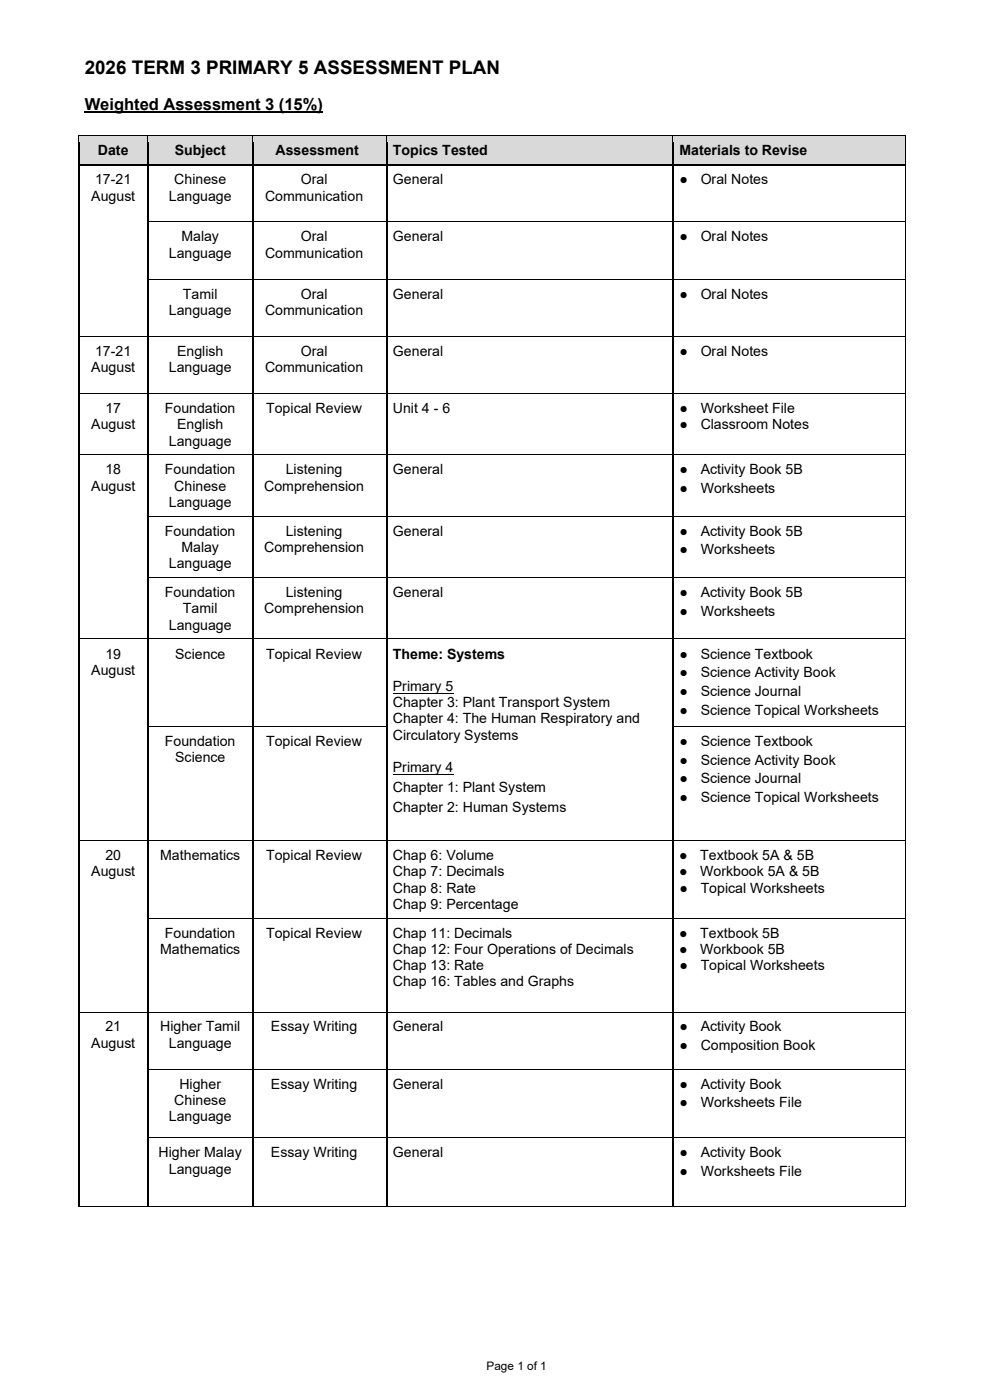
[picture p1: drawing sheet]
<svg xmlns="http://www.w3.org/2000/svg" width="297mm" height="420mm" viewBox="0 0 297 420" stroke-linecap="round" stroke-linejoin="round" font-family="sans-serif">
<defs><g id="words">
<text font-size="5.6" x="25.4" y="22.3">2026 TERM 3 PRIMARY 5 ASSESSMENT PLAN</text>
<text font-size="5" x="25.4" y="33">Weighted Assessment 3 (15%)</text>
<g font-size="4.2">
<text x="29.3" y="46.6">Date</text>
<text x="52.4" y="46.6">Subject</text>
<text x="82.6" y="46.6">Assessment</text>
<text x="117.7" y="46.6">Topics Tested</text>
<text x="203.6" y="46.6">Materials to Revise</text>
<text x="28.5" y="55.3">17-21</text>
<text x="52.2" y="55.3">Chinese</text>
<text x="90.1" y="55.3">Oral</text>
<text x="117.7" y="55.3">General</text>
<text x="203.6" y="55.3">●</text>
<text x="210" y="55.3">Oral Notes</text>
<text x="27.3" y="60.2">August</text>
<text x="50.6" y="60.2">Language</text>
<text x="79.4" y="60.2">Communication</text>
<text x="50.6" y="77.3">Language</text>
<text x="54.4" y="72.4">Malay</text>
<text x="79.4" y="77.3">Communication</text>
<text x="90.1" y="72.4">Oral</text>
<text x="117.7" y="72.4">General</text>
<text x="203.6" y="72.4">●</text>
<text x="210" y="72.4">Oral Notes</text>
<text x="54.8" y="89.6">Tamil</text>
<text x="90.1" y="89.6">Oral</text>
<text x="117.7" y="89.6">General</text>
<text x="203.6" y="89.6">●</text>
<text x="210" y="89.6">Oral Notes</text>
<text x="50.6" y="94.5">Language</text>
<text x="79.4" y="94.5">Communication</text>
<text x="28.5" y="106.8">17-21</text>
<text x="53.1" y="106.8">English</text>
<text x="90.1" y="106.8">Oral</text>
<text x="117.7" y="106.8">General</text>
<text x="203.6" y="106.8">●</text>
<text x="210" y="106.8">Oral Notes</text>
<text x="27.3" y="111.6">August</text>
<text x="50.6" y="111.6">Language</text>
<text x="79.4" y="111.6">Communication</text>
<text x="31.6" y="124">17</text>
<text x="49.4" y="124">Foundation</text>
<text x="79.8" y="124">Topical Review</text>
<text x="117.7" y="124">Unit 4 - 6</text>
<text x="203.6" y="124">●</text>
<text x="210" y="124">Worksheet File</text>
<text x="27.3" y="128.8">August</text>
<text x="53.1" y="128.8">English</text>
<text x="203.6" y="128.8">●</text>
<text x="210" y="128.8">Classroom Notes</text>
<text x="50.6" y="133.7">Language</text>
<text x="31.6" y="142.3">18</text>
<text x="49.4" y="142.3">Foundation</text>
<text x="85.6" y="142.3">Listening</text>
<text x="117.7" y="142.3">General</text>
<text x="203.6" y="142.3">●</text>
<text x="210" y="142.3">Activity Book 5B</text>
<text x="27.3" y="147.2">August</text>
<text x="52.2" y="147.2">Chinese</text>
<text x="79.2" y="147.2">Comprehension</text>
<text x="203.6" y="147.9">●</text>
<text x="210" y="147.9">Worksheets</text>
<text x="50.6" y="152.1">Language</text>
<text x="49.4" y="160.8">Foundation</text>
<text x="85.6" y="160.8">Listening</text>
<text x="117.7" y="160.8">General</text>
<text x="203.6" y="160.8">●</text>
<text x="210" y="160.8">Activity Book 5B</text>
<text x="54.4" y="165.6">Malay</text>
<text x="79.2" y="165.6">Comprehension</text>
<text x="203.6" y="166.3">●</text>
<text x="210" y="166.3">Worksheets</text>
<text x="50.6" y="170.5">Language</text>
<text x="49.4" y="179.1">Foundation</text>
<text x="85.6" y="179.1">Listening</text>
<text x="117.7" y="179.1">General</text>
<text x="203.6" y="179.1">●</text>
<text x="210" y="179.1">Activity Book 5B</text>
<text x="54.8" y="184">Tamil</text>
<text x="79.2" y="184">Comprehension</text>
<text x="203.6" y="184.8">●</text>
<text x="210" y="184.8">Worksheets</text>
<text x="50.6" y="188.9">Language</text>
<text x="31.6" y="197.5">19</text>
<text x="52.5" y="197.5">Science</text>
<text x="79.8" y="197.5">Topical Review</text>
<text x="117.7" y="197.5">Theme: Systems</text>
<text x="203.6" y="197.5">●</text>
<text x="210" y="197.5">Science Textbook</text>
<text x="27.3" y="202.4">August</text>
<text x="203.6" y="203.1">●</text>
<text x="210" y="203.1">Science Activity Book</text>
<text x="117.7" y="207.3">Primary 5</text>
<text x="203.6" y="208.7">●</text>
<text x="210" y="208.7">Science Journal</text>
<text x="117.7" y="212.1">Chapter 3: Plant Transport System</text>
<text x="203.6" y="214.4">●</text>
<text x="210" y="214.4">Science Topical Worksheets</text>
<text x="117.7" y="217">Chapter 4: The Human Respiratory and</text>
<text x="117.7" y="221.9">Circulatory Systems</text>
<text x="49.4" y="223.7">Foundation</text>
<text x="79.8" y="223.7">Topical Review</text>
<text x="203.6" y="223.7">●</text>
<text x="210" y="223.7">Science Textbook</text>
<text x="52.5" y="228.6">Science</text>
<text x="117.7" y="231.6">Primary 4</text>
<text x="203.6" y="229.3">●</text>
<text x="210" y="229.3">Science Activity Book</text>
<text x="117.7" y="237.6">Chapter 1: Plant System</text>
<text x="203.6" y="234.9">●</text>
<text x="210" y="234.9">Science Journal</text>
<text x="117.7" y="243.5">Chapter 2: Human Systems</text>
<text x="203.6" y="240.5">●</text>
<text x="210" y="240.5">Science Topical Worksheets</text>
<text x="27.3" y="262.9">August</text>
<text x="31.6" y="258">20</text>
<text x="48" y="258">Mathematics</text>
<text x="79.8" y="258">Topical Review</text>
<text x="117.7" y="258">Chap 6: Volume</text>
<text x="117.7" y="262.9">Chap 7: Decimals</text>
<text x="203.5" y="258">●</text>
<text x="203.5" y="262.9">●</text>
<text x="209.9" y="258">Textbook 5A &amp; 5B</text>
<text x="209.9" y="262.9">Workbook 5A &amp; 5B</text>
<text x="117.7" y="267.8">Chap 8: Rate</text>
<text x="203.6" y="267.8">●</text>
<text x="210" y="267.8">Topical Worksheets</text>
<text x="117.7" y="272.7">Chap 9: Percentage</text>
<text x="49.4" y="281.3">Foundation</text>
<text x="79.8" y="281.3">Topical Review</text>
<text x="117.7" y="281.3">Chap 11: Decimals</text>
<text x="203.5" y="281.3">●</text>
<text x="209.9" y="281.3">Textbook 5B</text>
<text x="48" y="286.2">Mathematics</text>
<text x="117.7" y="286.2">Chap 12: Four Operations of Decimals</text>
<text x="203.5" y="286.2">●</text>
<text x="209.9" y="286.2">Workbook 5B</text>
<text x="117.7" y="291.1">Chap 13: Rate</text>
<text x="203.6" y="291.1">●</text>
<text x="210" y="291.1">Topical Worksheets</text>
<text x="117.7" y="295.9">Chap 16: Tables and Graphs</text>
<text x="31.6" y="309.4">21</text>
<text x="48" y="309.4">Higher Tamil</text>
<text x="81.2" y="309.4">Essay Writing</text>
<text x="117.7" y="309.4">General</text>
<text x="203.6" y="309.4">●</text>
<text x="210" y="309.4">Activity Book</text>
<text x="27.3" y="314.3">August</text>
<text x="50.6" y="314.3">Language</text>
<text x="203.6" y="315.1">●</text>
<text x="210" y="315.1">Composition Book</text>
<text x="53.8" y="326.6">Higher</text>
<text x="81.2" y="326.6">Essay Writing</text>
<text x="117.7" y="326.6">General</text>
<text x="203.6" y="326.6">●</text>
<text x="210" y="326.6">Activity Book</text>
<text x="52.2" y="331.5">Chinese</text>
<text x="203.6" y="332.2">●</text>
<text x="210" y="332.2">Worksheets File</text>
<text x="50.6" y="336.4">Language</text>
<text x="47.5" y="347.2">Higher Malay</text>
<text x="81.2" y="347.2">Essay Writing</text>
<text x="117.7" y="347.2">General</text>
<text x="203.6" y="347.2">●</text>
<text x="210" y="347.2">Activity Book</text>
<text x="50.6" y="352.1">Language</text>
<text x="203.6" y="352.8">●</text>
<text x="210" y="352.8">Worksheets File</text>
</g>
<text font-size="3.5" x="145.9" y="410.9">Page 1 of 1</text>
</g></defs>
<path d="M25.4 33.5h71.4v.5h-71.4z" fill-rule="evenodd" fill="#000"/>
<g fill="#d9d9d9">
<path d="M23.8 40.9h20.3v8.4h-20.3z" fill-rule="evenodd"/>
<path d="M25.4 42.6h17.1v4.9h-17.1z" fill-rule="evenodd"/>
<path d="M44.4 40.9h31.2v8.4h-31.2z" fill-rule="evenodd"/>
<path d="M46.1 42.6h27.9v4.9h-27.9z" fill-rule="evenodd"/>
<path d="M75.9 40.9h39.9v8.4h-39.9z" fill-rule="evenodd"/>
<path d="M77.5 42.6h36.7v4.9h-36.7z" fill-rule="evenodd"/>
<path d="M116.1 40.9h85.3v8.4h-85.3z" fill-rule="evenodd"/>
<path d="M117.7 42.6h82.2v4.9h-82.2z" fill-rule="evenodd"/>
<path d="M201.7 40.9h69.7v8.4h-69.7z" fill-rule="evenodd"/>
<path d="M203.6 42.6h65.9v4.9h-65.9z" fill-rule="evenodd"/>
</g>
<path d="M23.6 40.5v2.1M23.8 40.7h20.3" fill="none" stroke="#000" stroke-width=".34"/>
<path d="M23.5 40.5h.3v.4h-.3z" fill-rule="evenodd" fill="#000"/>
<path d="M23.8 40.9h20.3v1.7h-20.3z" fill-rule="evenodd" fill="#d9d9d9"/>
<g fill="#000">
<path d="M44.1 40.9h.4v1.7h-.4z" fill-rule="evenodd"/>
<path d="M44.1 40.5h.4v.4h-.4z" fill-rule="evenodd"/>
</g>
<path d="M44.5 40.7h31.1" fill="none" stroke="#000" stroke-width=".34"/>
<path d="M44.5 40.9h31.1v1.7h-31.1z" fill-rule="evenodd" fill="#d9d9d9"/>
<g fill="#000">
<path d="M75.6 40.9h.4v1.7h-.4z" fill-rule="evenodd"/>
<path d="M75.6 40.5h.4v.4h-.4z" fill-rule="evenodd"/>
</g>
<path d="M76 40.7h39.8" fill="none" stroke="#000" stroke-width=".34"/>
<path d="M76 40.9h39.8v1.7h-39.8z" fill-rule="evenodd" fill="#d9d9d9"/>
<g fill="#000">
<path d="M115.8 40.9h.4v1.7h-.4z" fill-rule="evenodd"/>
<path d="M115.8 40.5h.4v.4h-.4z" fill-rule="evenodd"/>
</g>
<path d="M116.2 40.7h85.3" fill="none" stroke="#000" stroke-width=".34"/>
<path d="M116.2 40.9h85.3v1.7h-85.3z" fill-rule="evenodd" fill="#d9d9d9"/>
<g fill="#000">
<path d="M201.5 40.9h.3v1.7h-.3z" fill-rule="evenodd"/>
<path d="M201.5 40.5h.3v.4h-.3z" fill-rule="evenodd"/>
</g>
<path d="M201.8 40.7h69.6" fill="none" stroke="#000" stroke-width=".34"/>
<path d="M201.8 40.9h69.6v1.7h-69.6z" fill-rule="evenodd" fill="#d9d9d9"/>
<g fill="#000">
<path d="M271.4 40.9h.3v1.7h-.3z" fill-rule="evenodd"/>
<path d="M271.4 40.5h.3v.4h-.3z" fill-rule="evenodd"/>
</g>
<path d="M23.6 47.5h20.7v1.8h-20.7z" fill-rule="evenodd" fill="#d9d9d9"/>
<path d="M23.6 42.6v6.7" fill="none" stroke="#000" stroke-width=".34"/>
<path d="M44.3 47.5h31.5v1.8h-31.5z" fill-rule="evenodd" fill="#d9d9d9"/>
<path d="M44.3 42.6v6.7" fill="none" stroke="#000" stroke-width=".34"/>
<path d="M75.8 47.5h40.2v1.8h-40.2z" fill-rule="evenodd" fill="#d9d9d9"/>
<path d="M75.8 42.6v6.7" fill="none" stroke="#000" stroke-width=".34"/>
<path d="M116 47.5h85.7v1.8h-85.7z" fill-rule="evenodd" fill="#d9d9d9"/>
<path d="M116 42.6v6.7" fill="none" stroke="#000" stroke-width=".34"/>
<path d="M201.7 47.5h69.8v1.8h-69.8z" fill-rule="evenodd" fill="#d9d9d9"/>
<path d="M23.6 49.3v312.5M23.8 49.5h20.3M44.3 49.3v312.5M44.5 49.5h31.1M75.8 49.3v312.5M76 49.5h39.8M116 49.3v312.5M116.2 49.5h85.3M201.7 42.6v319.2M201.8 49.5h69.6" fill="none" stroke="#000" stroke-width=".34"/>
<g fill="none" stroke="#000" stroke-width=".3">
<path d="M271.5 42.6v319.2M44.5 66.6h31.1M76 66.6h39.8M116.2 66.6h85.3M201.8 66.6h69.6M44.5 83.7h31.1M76 83.7h39.8M116.2 83.7h85.3M201.8 83.7h69.6M23.8 100.9h20.3M23.8 118.1h20.3M44.5 100.9h31.1"/>
<path d="M44.5 118.1h31.1M76 100.9h39.8M76 118.1h39.8M116.2 100.9h85.3M116.2 118.1h85.3M201.8 100.9h69.6M201.8 118.1h69.6M23.8 136.5h20.3M44.5 136.5h31.1M76 136.5h39.8M116.2 136.5h85.3M201.8 136.5h69.6"/>
<path d="M44.5 154.9h31.1M76 154.9h39.8M116.2 154.9h85.3M201.8 154.9h69.6M44.5 173.2h31.1M76 173.2h39.8M116.2 173.2h85.3M201.8 173.2h69.6M23.8 191.7h20.3M44.5 191.7h31.1M76 191.7h39.8M116.2 191.7h85.3"/>
<path d="M201.8 191.7h69.6M44.5 217.9h31.1M76 217.9h39.8M117.7 207.9h18.2M201.8 217.9h69.6M117.7 232.2h18.2M23.8 252.2h20.3M44.5 252.2h31.1M76 252.2h39.8M116.2 252.2h85.3M201.8 252.2h69.6M44.5 275.4h31.1"/>
<path d="M76 275.4h39.8M116.2 275.4h85.3M201.8 275.4h69.6M23.8 303.6h20.3M44.5 303.6h31.1M76 303.6h39.8M116.2 303.6h85.3M201.8 303.6h69.6M44.5 320.8h31.1M76 320.8h39.8M116.2 320.8h85.3M201.8 320.8h69.6"/>
<path d="M44.5 341.3h31.1M76 341.3h39.8M116.2 341.3h85.3M201.8 341.3h69.6M23.5 361.9h20.6M44.4 361.9h31.2M75.9 361.9h39.9M116.1 361.9h85.4M201.7 361.9h69.7"/>
</g>
<g fill="#000">
<path d="M44.1 361.8h.3v.3h-.3z" fill-rule="evenodd"/>
<path d="M75.6 361.8h.3v.3h-.3z" fill-rule="evenodd"/>
<path d="M115.8 361.8h.3v.3h-.3z" fill-rule="evenodd"/>
<path d="M201.5 361.8h.2v.3h-.2z" fill-rule="evenodd"/>
<path d="M271.4 361.8h.3v.3h-.3z" fill-rule="evenodd"/>
<path d="M271.4 361.8h.3v.3h-.3z" fill-rule="evenodd"/>
</g>
<use href="#words"/>
</svg>
